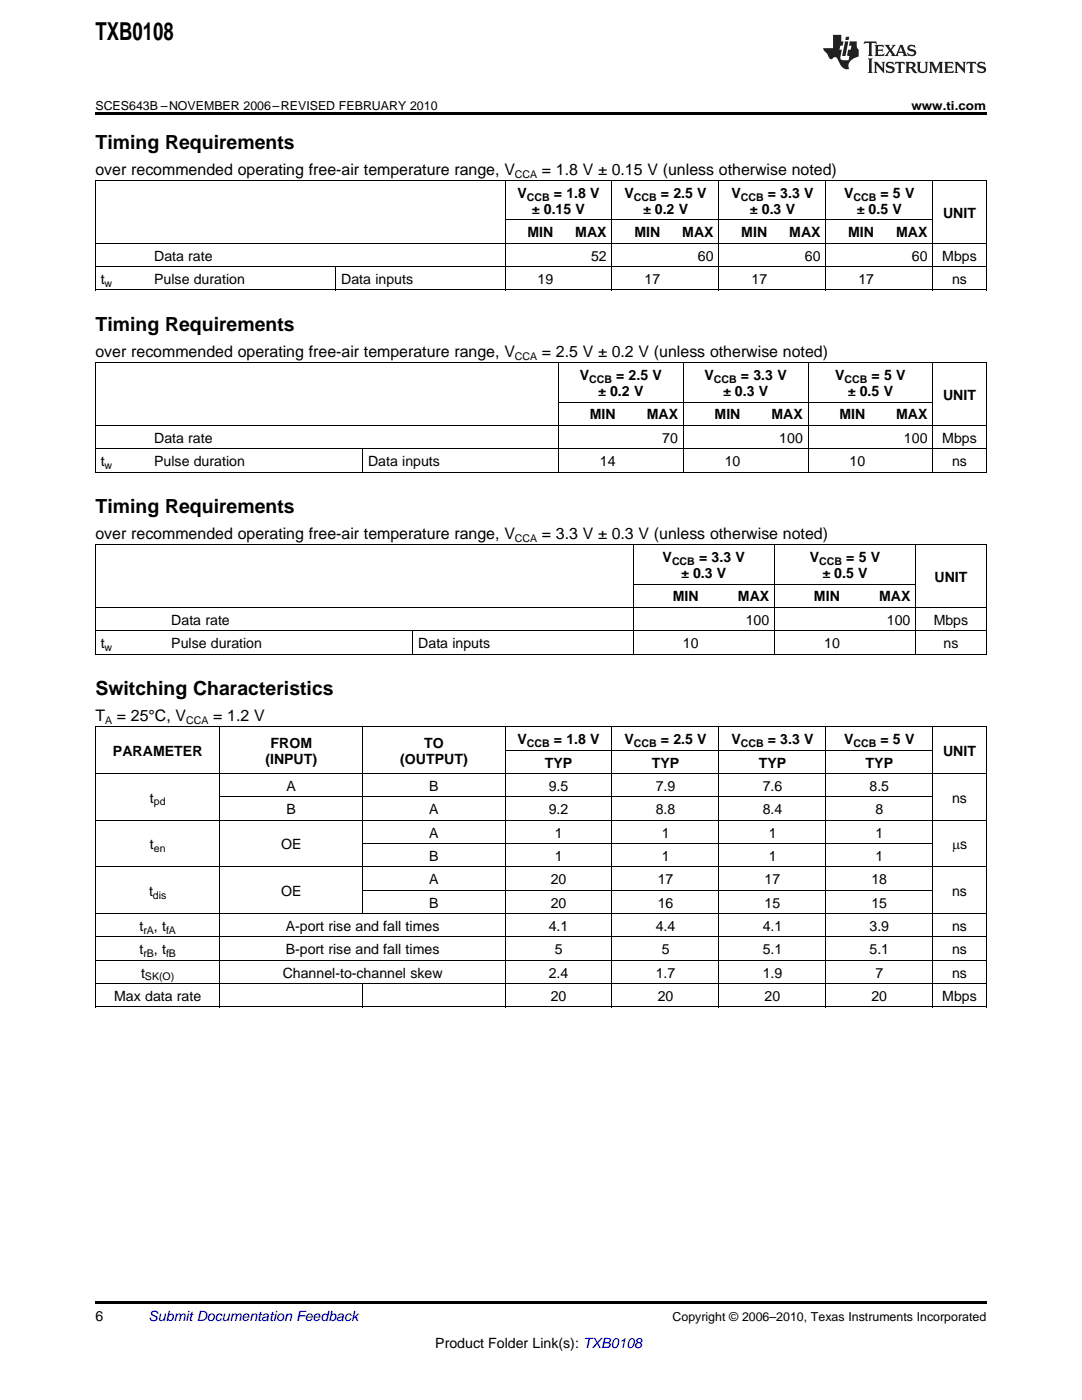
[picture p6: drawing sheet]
<svg xmlns="http://www.w3.org/2000/svg" width="216mm" height="279mm" viewBox="0 0 216 279" stroke-linecap="round" stroke-linejoin="round" font-family="sans-serif">
<defs><g id="words">
<text font-size="4.9" x="19" y="7.9">TXB0108</text>
<g font-size="3.9">
<text x="19" y="29.7">Timing Requirements</text>
<text x="19" y="66">Timing Requirements</text>
<text x="19" y="102.4">Timing Requirements</text>
<text x="19" y="138.7">Switching Characteristics</text>
</g>
<g font-size="3.2">
<text x="19" y="34.9">over recommended operating free-air temperature range, V</text>
<text x="108.1" y="34.9">= 1.8 V ± 0.15 V (unless otherwise noted)</text>
<text x="19" y="71.2">over recommended operating free-air temperature range, V</text>
<text x="108.1" y="71.2">= 2.5 V ± 0.2 V (unless otherwise noted)</text>
<text x="19" y="107.5">over recommended operating free-air temperature range, V</text>
<text x="108.1" y="107.5">= 3.3 V ± 0.3 V (unless otherwise noted)</text>
<text x="19" y="143.9">T</text>
<text x="23.3" y="143.9">= 25°C, V</text>
<text x="42.5" y="143.9">= 1.2 V</text>
</g>
<g font-size="2.8">
<text x="103.3" y="39.5">V</text>
<text x="110.5" y="39.5">= 1.8 V</text>
<text x="124.6" y="39.5">V</text>
<text x="131.9" y="39.5">= 2.5 V</text>
<text x="145.9" y="39.5">V</text>
<text x="153.2" y="39.5">= 3.3 V</text>
<text x="168.4" y="39.5">V</text>
<text x="175.7" y="39.5">= 5 V</text>
<text x="105.2" y="47.3">MIN</text>
<text x="106.2" y="42.7">± 0.15 V</text>
<text x="114.8" y="47.3">MAX</text>
<text x="126.6" y="47.3">MIN</text>
<text x="128.3" y="42.7">± 0.2 V</text>
<text x="136.1" y="47.3">MAX</text>
<text x="147.9" y="47.3">MIN</text>
<text x="149.6" y="42.7">± 0.3 V</text>
<text x="157.5" y="47.3">MAX</text>
<text x="169.2" y="47.3">MIN</text>
<text x="171" y="42.7">± 0.5 V</text>
<text x="178.8" y="47.3">MAX</text>
<text x="188.2" y="43.4">UNIT</text>
<text x="30.8" y="52">Data rate</text>
<text x="117.9" y="52">52</text>
<text x="139.3" y="52">60</text>
<text x="160.6" y="52">60</text>
<text x="182" y="52">60</text>
<text x="188" y="52">Mbps</text>
<text x="20.1" y="56.7">t</text>
<text x="30.8" y="56.7">Pulse duration</text>
<text x="68.1" y="56.7">Data inputs</text>
<text x="107.3" y="56.7">19</text>
<text x="128.6" y="56.7">17</text>
<text x="150" y="56.7">17</text>
<text x="171.3" y="56.7">17</text>
<text x="190" y="56.7">ns</text>
<text x="115.7" y="75.8">V</text>
<text x="122.9" y="75.8">= 2.5 V</text>
<text x="140.6" y="75.8">V</text>
<text x="147.8" y="75.8">= 3.3 V</text>
<text x="166.7" y="75.8">V</text>
<text x="173.9" y="75.8">= 5 V</text>
<text x="117.7" y="83.7">MIN</text>
<text x="119.4" y="79">± 0.2 V</text>
<text x="129" y="83.7">MAX</text>
<text x="142.6" y="83.7">MIN</text>
<text x="144.3" y="79">± 0.3 V</text>
<text x="154" y="83.7">MAX</text>
<text x="167.5" y="83.7">MIN</text>
<text x="169.2" y="79">± 0.5 V</text>
<text x="178.8" y="83.7">MAX</text>
<text x="188.2" y="79.8">UNIT</text>
<text x="30.8" y="88.3">Data rate</text>
<text x="132.2" y="88.3">70</text>
<text x="155.5" y="88.3">100</text>
<text x="180.4" y="88.3">100</text>
<text x="188" y="88.3">Mbps</text>
<text x="20.1" y="93">t</text>
<text x="30.8" y="93">Pulse duration</text>
<text x="73.4" y="93">Data inputs</text>
<text x="119.7" y="93">14</text>
<text x="144.6" y="93">10</text>
<text x="169.5" y="93">10</text>
<text x="190" y="93">ns</text>
<text x="132.2" y="112.2">V</text>
<text x="139.5" y="112.2">= 3.3 V</text>
<text x="161.6" y="112.2">V</text>
<text x="168.9" y="112.2">= 5 V</text>
<text x="135.9" y="115.4">± 0.3 V</text>
<text x="164.1" y="115.4">± 0.5 V</text>
<text x="186.5" y="116.1">UNIT</text>
<text x="34.2" y="124.7">Data rate</text>
<text x="134.2" y="120">MIN</text>
<text x="147.2" y="120">MAX</text>
<text x="148.8" y="124.7">100</text>
<text x="162.4" y="120">MIN</text>
<text x="175.4" y="120">MAX</text>
<text x="177" y="124.7">100</text>
<text x="186.3" y="124.7">Mbps</text>
<text x="20.1" y="129.3">t</text>
<text x="34.2" y="129.3">Pulse duration</text>
<text x="83.5" y="129.3">Data inputs</text>
<text x="136.3" y="129.3">10</text>
<text x="164.5" y="129.3">10</text>
<text x="188.3" y="129.3">ns</text>
<text x="54" y="149.3">FROM</text>
<text x="84.6" y="149.3">TO</text>
<text x="103.3" y="148.5">V</text>
<text x="110.5" y="148.5">= 1.8 V</text>
<text x="124.6" y="148.5">V</text>
<text x="131.9" y="148.5">= 2.5 V</text>
<text x="145.9" y="148.5">V</text>
<text x="153.2" y="148.5">= 3.3 V</text>
<text x="168.4" y="148.5">V</text>
<text x="175.7" y="148.5">= 5 V</text>
<text x="22.5" y="150.8">PARAMETER</text>
<text x="53" y="152.4">(INPUT)</text>
<text x="79.9" y="152.4">(OUTPUT)</text>
<text x="108.7" y="153.2">TYP</text>
<text x="130.1" y="153.2">TYP</text>
<text x="151.4" y="153.2">TYP</text>
<text x="172.7" y="153.2">TYP</text>
<text x="188.2" y="150.8">UNIT</text>
<text x="29.9" y="160.2">t</text>
<text x="57.2" y="157.8">A</text>
<text x="85.7" y="157.8">B</text>
<text x="109.5" y="157.8">9.5</text>
<text x="130.8" y="157.8">7.9</text>
<text x="152.2" y="157.8">7.6</text>
<text x="173.5" y="157.8">8.5</text>
<text x="190" y="160.2">ns</text>
<text x="57.2" y="162.5">B</text>
<text x="85.7" y="162.5">A</text>
<text x="85.7" y="167.1">A</text>
<text x="109.5" y="162.5">9.2</text>
<text x="110.7" y="167.1">1</text>
<text x="130.8" y="162.5">8.8</text>
<text x="132" y="167.1">1</text>
<text x="152.2" y="162.5">8.4</text>
<text x="153.4" y="167.1">1</text>
<text x="174.7" y="162.5">8</text>
<text x="174.7" y="167.1">1</text>
<text x="29.9" y="169.5">t</text>
<text x="56.1" y="169.5">OE</text>
<text x="85.7" y="171.8">B</text>
<text x="110.7" y="171.8">1</text>
<text x="132" y="171.8">1</text>
<text x="153.4" y="171.8">1</text>
<text x="174.7" y="171.8">1</text>
<text x="190" y="169.5">ms</text>
<text x="29.7" y="178.8">t</text>
<text x="56.1" y="178.8">OE</text>
<text x="85.7" y="176.5">A</text>
<text x="109.9" y="176.5">20</text>
<text x="131.2" y="176.5">17</text>
<text x="152.6" y="176.5">17</text>
<text x="173.9" y="176.5">18</text>
<text x="190" y="178.8">ns</text>
<text x="27.8" y="185.8">t</text>
<text x="30.7" y="185.8">, t</text>
<text x="57" y="185.8">A-port rise and fall times</text>
<text x="85.7" y="181.1">B</text>
<text x="109.5" y="185.8">4.1</text>
<text x="109.9" y="181.1">20</text>
<text x="130.8" y="185.8">4.4</text>
<text x="131.2" y="181.1">16</text>
<text x="152.2" y="185.8">4.1</text>
<text x="152.6" y="181.1">15</text>
<text x="173.5" y="185.8">3.9</text>
<text x="173.9" y="181.1">15</text>
<text x="190" y="185.8">ns</text>
<text x="27.8" y="190.4">t</text>
<text x="30.7" y="190.4">, t</text>
<text x="57" y="190.4">B-port rise and fall times</text>
<text x="110.7" y="190.4">5</text>
<text x="132" y="190.4">5</text>
<text x="152.2" y="190.4">5.1</text>
<text x="173.5" y="190.4">5.1</text>
<text x="190" y="190.4">ns</text>
<text x="28.2" y="195.1">t</text>
<text x="56.4" y="195.1">Channel-to-channel skew</text>
<text x="109.5" y="195.1">2.4</text>
<text x="130.8" y="195.1">1.7</text>
<text x="152.2" y="195.1">1.9</text>
<text x="174.7" y="195.1">7</text>
<text x="190" y="195.1">ns</text>
<text x="22.8" y="199.7">Max data rate</text>
<text x="109.9" y="199.7">20</text>
<text x="131.2" y="199.7">20</text>
<text x="152.6" y="199.7">20</text>
<text x="173.9" y="199.7">20</text>
<text x="188" y="199.7">Mbps</text>
<text x="19" y="263.6">6</text>
<text x="86.9" y="269">Product Folder Link(s): TXB0108</text>
</g>
<text font-size="2.8" fill="#0000c8" x="29.6" y="263.6">Submit Documentation Feedback</text>
<g font-size="2.5">
<text x="19" y="21.9">SCES643B –NOVEMBER 2006–REVISED FEBRUARY 2010</text>
<text x="181.9" y="21.9">www.ti.com</text>
<text x="134.2" y="263.6">Copyright © 2006–2010, Texas Instruments Incorporated</text>
</g>
<g font-size="2.1">
<text x="102.7" y="35.5">CCA</text>
<text x="105.1" y="40.1">CCB</text>
<text x="126.5" y="40.1">CCB</text>
<text x="147.8" y="40.1">CCB</text>
<text x="170.3" y="40.1">CCB</text>
<text x="20.9" y="57.2">w</text>
<text x="102.7" y="71.8">CCA</text>
<text x="117.5" y="76.4">CCB</text>
<text x="142.5" y="76.4">CCB</text>
<text x="168.5" y="76.4">CCB</text>
<text x="20.9" y="93.6">w</text>
<text x="102.7" y="108.2">CCA</text>
<text x="134.1" y="112.7">CCB</text>
<text x="163.5" y="112.7">CCB</text>
<text x="20.9" y="129.9">w</text>
<text x="21" y="144.5">A</text>
<text x="37.1" y="144.5">CCA</text>
<text x="105.1" y="149.1">CCB</text>
<text x="126.5" y="149.1">CCB</text>
<text x="147.8" y="149.1">CCB</text>
<text x="170.3" y="149.1">CCB</text>
<text x="30.7" y="160.7">pd</text>
<text x="30.7" y="170">en</text>
<text x="30.5" y="179.4">dis</text>
<text x="28.6" y="186.3">rA</text>
<text x="28.6" y="191">rB</text>
<text x="33.1" y="186.3">fA</text>
<text x="33.1" y="191">fB</text>
<text x="28.9" y="195.7">SK(O)</text>
</g>
</g></defs>
<g fill="#231f20">
<path d="M172.5 8.3l-.1 .5 .4-.2h.6v.1v2.1l-.2 .4h.9l-.2-.4v-2.1l.1-.1h.5l.5 .2-.2-.5zM174.5 9l.2 .3v1.5l-.2 .4h1.8l.2-.6a1.04 1.04 0 0 1-1.3 .2v-.7h.6l.3 .2v-.6l-.3 .2h-.6v-.6l.8-.1 .4 .3-.2-.5zM176.5 9l.9 1.1-.9 1.1h.8l-.2-.2 .4-.7 .5 .7-.2 .2h1.5l-.2-.2 .2-.4h.9l.1 .4-.2 .2h1l-.3-.3-.7-1.9h-.5l-.9 2-.8-1 .9-1h-.8l.1 .3-.4 .5-.3-.6 .1-.2zM179.7 9.3l.4 1h-.7zM181.3 9.1a.63 .63 0 0 0-.2 .7 .63 .63 0 0 0 .6 .4l.6 .2 .1 .2a.75 .75 0 0 1-.7 .4 .75 .75 0 0 1-.6-.5l.1 .7 .1-.1a1.11 1.11 0 0 0 1.5-.6 1.13 1.13 0 0 0-1.2-.8l-.1-.4a1.04 1.04 0 0 1 1.2 .2l-.2-.5-.2 .1-.4-.2zM173.2 11.7l.2 .3v2.2l-.2 .4h1l-.3-.4v-2.2l.3-.3zM174.3 12.3l.3 .4v1.5l-.3 .4h.8l-.2-.4v-1.3l1.5 1.7v-1.9l.2-.4h-.7l.2 .4v.9l-1.1-1.3zM177 12.5a.62 .62 0 0 0-.2 .7 .62 .62 0 0 0 .6 .4l.6 .1 .1 .3a.76 .76 0 0 1-.7 .3 .76 .76 0 0 1-.7-.4l.2 .7 .1-.1a1.11 1.11 0 0 0 1.5-.6 1.13 1.13 0 0 0-1.2-.8l-.1-.4a1.04 1.04 0 0 1 1.2 .2l-.2-.6-.2 .1-.5-.1zM178.7 12.3l-.2 .7a.61 .61 0 0 1 .8-.4v1.6l-.2 .4h.9l-.2-.4v-1.6a.63 .63 0 0 1 .7 .4l-.1-.7zM180.6 12.3l.3 .4v1.5l-.3 .4h1l-.2-.2-.1-.8 .6 .2a.76 .76 0 0 0 1.2 .7l-1-1a.58 .58 0 0 0 .6-.5 .58 .58 0 0 0-.5-.6zM181.4 12.7l.1-.1a.45 .45 0 0 1 .5 .1 .45 .45 0 0 1 .1 .5l-.8 .2zM182.9 12.3l.2 .2a2.17 2.17 0 0 0 .3 1.9 .99 .99 0 0 0 1.6-.6v-1.1l.2-.4h-.7l.2 .2a1.92 1.92 0 0 1-.2 1.8 .6 .6 0 0 1-.9-.5v-1.1l.2-.4zM185.4 12.3l.2 .4v1.5l-.2 .4h.7l-.2-.4v-1.4l.8 1.8 .8-1.8v1.4l-.2 .4h.9l-.2-.4v-1.5l.2-.4h-.8l-.6 1.5-.6-1.5zM188.4 12.3l.2 .4v1.5l-.2 .4h1.8l.1-.6a1.04 1.04 0 0 1-1.2 .2v-.7h.5l.4 .2v-.6l-.4 .2h-.5v-.7h.8l.3 .3-.1-.6zM190.5 12.3l.2 .4v1.5l-.2 .4h.7l-.2-.4v-1.3l1.5 1.7v-1.9l.2-.4h-.7l.2 .4v.9l-1.1-1.3zM192.9 12.3l-.1 .7a.61 .61 0 0 1 .7-.4l.1 1.6-.3 .4h1l-.3-.4 .1-1.6a.63 .63 0 0 1 .7 .4l-.1-.7zM195.2 12.5a.62 .62 0 0 0-.2 .7 .62 .62 0 0 0 .6 .4l.6 .1 .1 .3a.76 .76 0 0 1-.7 .3 .76 .76 0 0 1-.6-.4l.1 .7 .1-.1a1.11 1.11 0 0 0 1.6-.6 1.13 1.13 0 0 0-1.3-.8l-.1-.4a1.04 1.04 0 0 1 1.2 .2l-.1-.6-.2 .1-.5-.1z"/>
<path d="M166.2 7v2.6h-1.9v.4l.8 .9a.91 .91 0 0 0 1 .9 .56 .56 0 0 1 .5-.4 .56 .56 0 0 1 .5 .3l.4 .8a1.53 1.53 0 0 0 1.9 1.2 1.54 1.54 0 0 1 1-2.1l.9-.3v-1.4a1.52 1.52 0 0 1-.4-1.6h-1.3l-.2 .8h.5l-.2 .8h-.5l-.1 1v.2l.4 .1-.2 .8a1.93 1.93 0 0 1-1.6-.2l.3-1.9h-.5l.2-.8h.4l.2-.8h-.4v-1.3zM168.6 8.3l-.6 2.9h.7l.6-2.9zM168.8 7.3l-.1 .7h.6l.2-.7z"/>
</g>
<path d="M19 22.5h177.8v.5h-177.8zM19 259.7h177.8v.5h-177.8z" fill="#000"/>
<g fill="none" stroke="#000" stroke-width=".2">
<path d="M19 36.1h177.8M19.1 36.1v21.8M100.8 36.1v21.8M122.1 36.1v21.8M143.5 36.1v21.8M164.8 36.1v21.8M186.1 36.1v21.8M196.8 36.1v21.8M19 57.9h177.8M19 53.2h177.8M19 48.6h177.8M67 53.3v4.6"/>
<path d="M100.8 43.9h85.3M19 72.4h177.8M19.1 72.5v21.8M111.4 72.5v21.8M136.3 72.5v21.8M161.2 72.5v21.8M186.1 72.5v21.8M196.8 72.5v21.8M19 94.2h177.8M19 89.6h177.8M19 84.9h177.8M72.3 89.6v4.7"/>
<path d="M111.5 80.2h74.7M19 108.7h177.8M19.1 108.8v21.8M126.3 108.8v21.8M126.4 116.6h56.3M154.5 108.8v21.8M182.7 108.8v21.8M196.8 108.8v21.8M19 130.5h177.8M19 125.9h177.8M19 121.2h177.8M82.4 125.9v4.7"/>
<path d="M19 154.4h177.8M19 145.1h177.8M19.1 145.1v55.9M43.9 145.1v55.9M43.9 159h142.2M72.3 145.1v37.3M100.8 145.1v55.9M100.8 149.7h85.3M122.1 145.1v55.9M143.5 145.1v55.9M164.8 145.1v55.9M186.1 145.1v55.9"/>
<path d="M196.8 145.1v55.9M19 173h177.8M19 163.7h177.8M72.4 177.7h113.7M72.4 168.4h113.7M19 196.3h177.8M19 191.6h177.8M19 187h177.8M19 182.3h177.8M72.3 196.4v4.6M19 201h177.8"/>
</g>
<use href="#words"/>
</svg>
